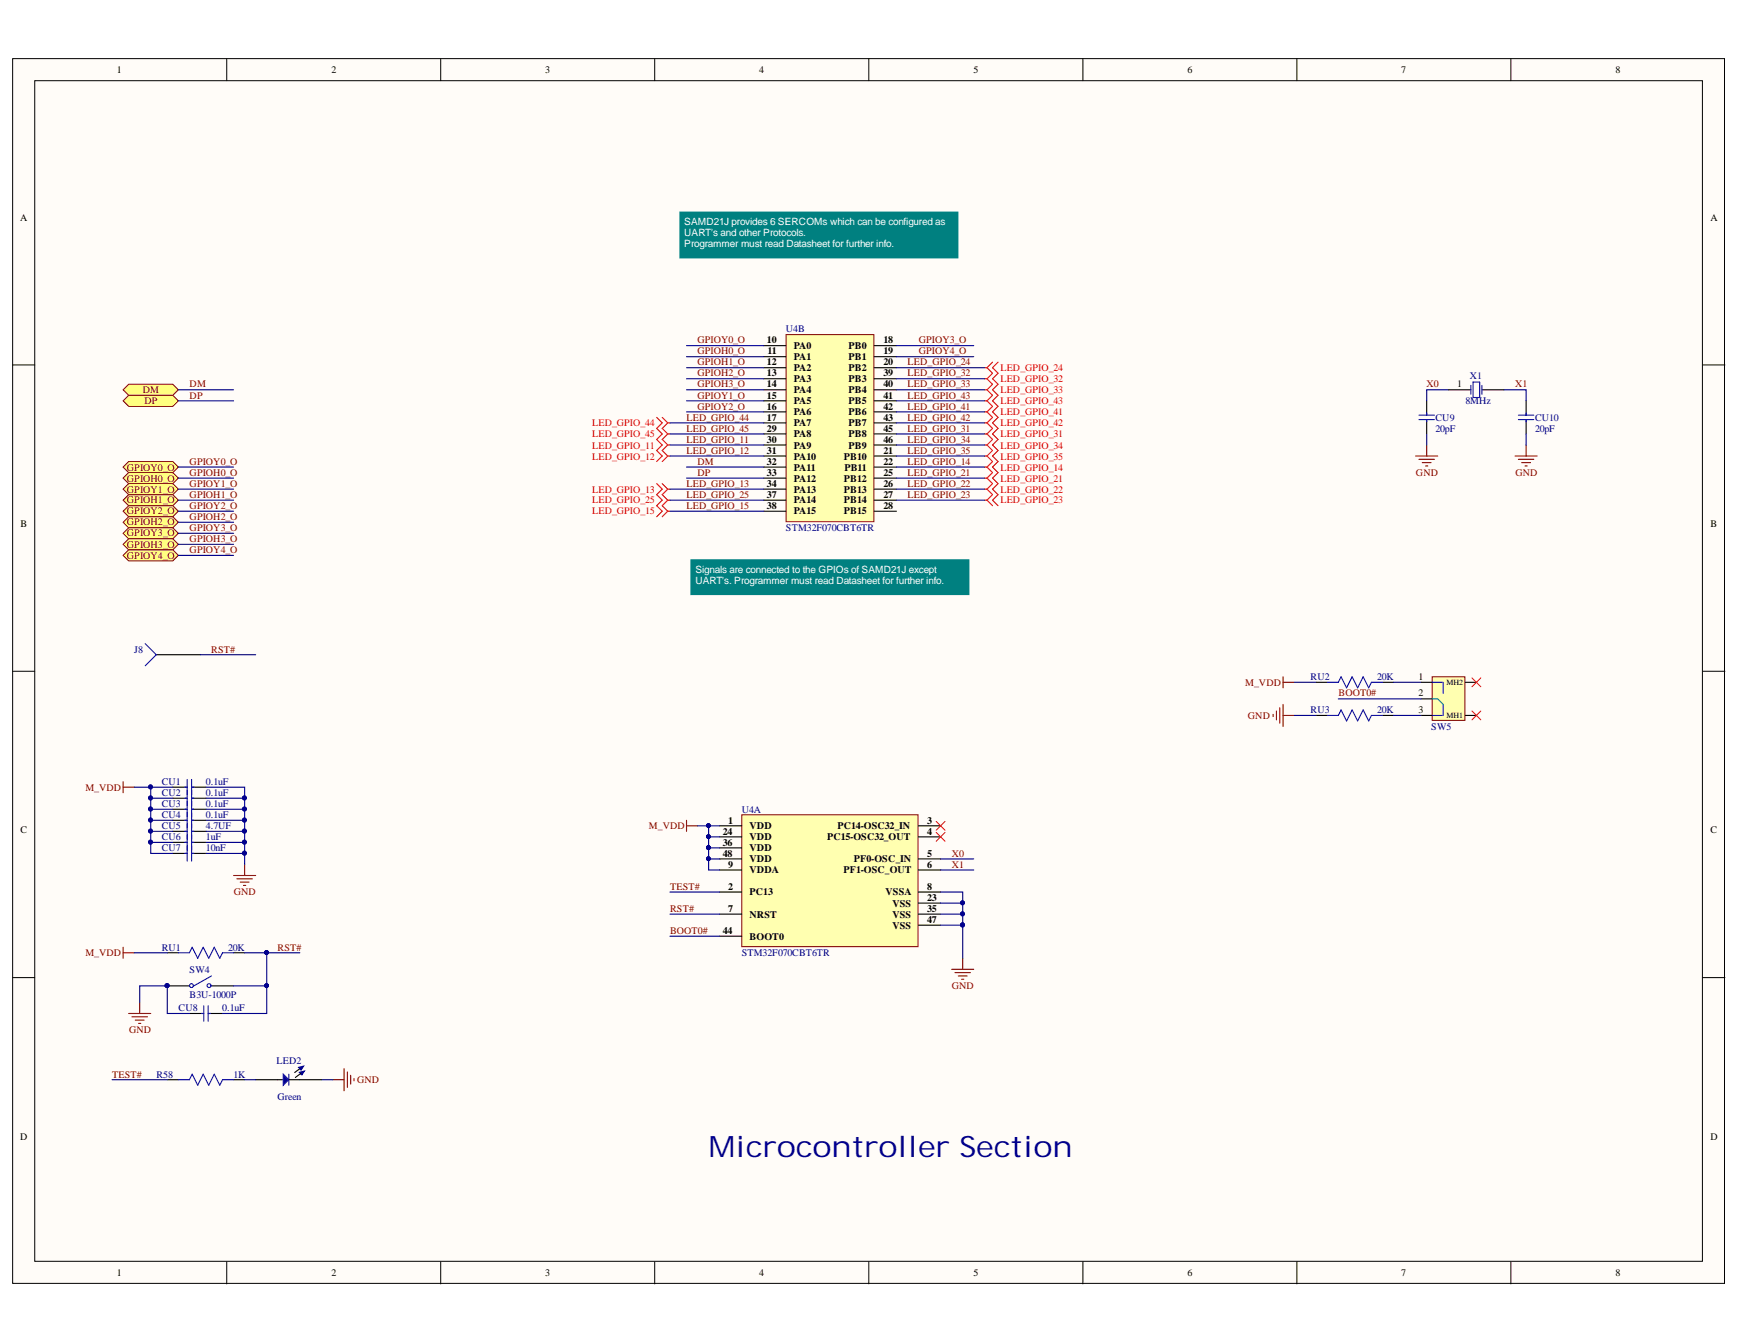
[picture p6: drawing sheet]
<svg xmlns="http://www.w3.org/2000/svg" width="279mm" height="216mm" viewBox="0 0 279 216" stroke-linecap="round" stroke-linejoin="round" font-family="sans-serif">
<defs><g id="words">
<text font-size="4.7" fill="#000080" x="113.8" y="185.8">Microcontroller Section</text>
<g font-size="1.6">
<text x="18.8" y="11.8">1</text>
<text x="53.2" y="11.8">2</text>
<text x="87.5" y="11.8">3</text>
<text x="121.9" y="11.8">4</text>
<text x="156.3" y="11.8">5</text>
<text x="190.7" y="11.8">6</text>
<text x="225" y="11.8">7</text>
<text x="259.4" y="11.8">8</text>
<text x="3.2" y="35.4">A</text>
<text x="274.7" y="35.4">A</text>
<text x="123.2" y="55.1">10</text>
<text x="123.2" y="58.7">12</text>
<text x="123.2" y="56.9">11</text>
<text x="127.5" y="56.1">PA0</text>
<text x="127.5" y="57.8">PA1</text>
<text x="127.5" y="59.6">PA2</text>
<text x="136.3" y="56.1">PB0</text>
<text x="136.3" y="57.8">PB1</text>
<text x="136.3" y="59.6">PB2</text>
<text x="141.9" y="55.1">18</text>
<text x="141.9" y="56.9">19</text>
<text x="141.9" y="58.7">20</text>
<text x="123.2" y="60.5">13</text>
<text x="123.2" y="62.2">14</text>
<text x="123.2" y="64">15</text>
<text x="123.2" y="65.8">16</text>
<text x="127.5" y="61.4">PA3</text>
<text x="127.5" y="63.2">PA4</text>
<text x="127.5" y="65">PA5</text>
<text x="136.3" y="61.4">PB3</text>
<text x="136.3" y="63.2">PB4</text>
<text x="136.3" y="65">PB5</text>
<text x="141.9" y="60.5">39</text>
<text x="141.9" y="62.2">40</text>
<text x="141.9" y="64">41</text>
<text x="141.9" y="65.8">42</text>
<text x="234" y="62.2">1</text>
<text x="123.2" y="67.6">17</text>
<text x="123.2" y="69.3">29</text>
<text x="123.2" y="71.1">30</text>
<text x="127.5" y="66.7">PA6</text>
<text x="127.5" y="68.5">PA7</text>
<text x="127.5" y="70.3">PA8</text>
<text x="136.3" y="66.7">PB6</text>
<text x="136.3" y="68.5">PB7</text>
<text x="136.3" y="70.3">PB8</text>
<text x="141.9" y="67.6">43</text>
<text x="141.9" y="69.3">45</text>
<text x="141.9" y="71.1">46</text>
<text x="123.2" y="72.9">31</text>
<text x="123.2" y="74.7">32</text>
<text x="123.2" y="76.5">33</text>
<text x="127.5" y="72.1">PA9</text>
<text x="127.5" y="73.8">PA10</text>
<text x="127.5" y="75.6">PA11</text>
<text x="127.5" y="77.4">PA12</text>
<text x="135.5" y="73.8">PB10</text>
<text x="135.5" y="77.4">PB12</text>
<text x="135.6" y="75.6">PB11</text>
<text x="136.3" y="72.1">PB9</text>
<text x="141.9" y="72.9">21</text>
<text x="141.9" y="74.7">22</text>
<text x="141.9" y="76.5">25</text>
<text x="123.2" y="78.2">34</text>
<text x="123.2" y="80">37</text>
<text x="123.2" y="81.8">38</text>
<text x="127.5" y="79.2">PA13</text>
<text x="127.5" y="80.8">PA14</text>
<text x="127.5" y="82.6">PA15</text>
<text x="135.5" y="79.2">PB13</text>
<text x="135.5" y="80.8">PB14</text>
<text x="135.5" y="82.6">PB15</text>
<text x="141.9" y="78.2">26</text>
<text x="141.9" y="80">27</text>
<text x="141.9" y="81.8">28</text>
<text x="3.3" y="84.7">B</text>
<text x="274.7" y="84.7">B</text>
<text x="227.8" y="109.3">1</text>
<text x="227.8" y="111.9">2</text>
<text x="227.8" y="114.6">3</text>
<text x="3.3" y="133.9">C</text>
<text x="116.1" y="134.1">24</text>
<text x="116.1" y="135.9">36</text>
<text x="116.1" y="137.7">48</text>
<text x="116.9" y="132.3">1</text>
<text x="120.4" y="133.2">VDD</text>
<text x="120.4" y="135">VDD</text>
<text x="120.4" y="136.7">VDD</text>
<text x="132.8" y="135">PC15-OSC32_OUT</text>
<text x="134.5" y="133.2">PC14-OSC32_IN</text>
<text x="148.9" y="132.3">3</text>
<text x="148.9" y="134.1">4</text>
<text x="148.9" y="137.7">5</text>
<text x="274.7" y="133.9">C</text>
<text x="116.9" y="142.9">2</text>
<text x="116.9" y="139.4">9</text>
<text x="120.4" y="143.8">PC13</text>
<text x="120.4" y="140.3">VDDA</text>
<text x="120.4" y="138.5">VDD</text>
<text x="135.4" y="140.3">PF1-OSC_OUT</text>
<text x="137.1" y="138.5">PF0-OSC_IN</text>
<text x="142.2" y="143.8">VSSA</text>
<text x="148.9" y="139.4">6</text>
<text x="148.9" y="142.9">8</text>
<text x="116.9" y="146.5">7</text>
<text x="120.4" y="147.4">NRST</text>
<text x="143.3" y="145.6">VSS</text>
<text x="143.3" y="147.4">VSS</text>
<text x="143.3" y="149.2">VSS</text>
<text x="148.9" y="144.7">23</text>
<text x="148.9" y="146.5">35</text>
<text x="148.9" y="148.2">47</text>
<text x="116.1" y="150">44</text>
<text x="120.4" y="150.9">BOOT0</text>
<text x="3.2" y="183.1">D</text>
<text x="274.7" y="183.1">D</text>
<text x="18.8" y="205">1</text>
<text x="53.2" y="205">2</text>
<text x="87.5" y="205">3</text>
<text x="121.9" y="205">4</text>
<text x="156.3" y="205">5</text>
<text x="190.7" y="205">6</text>
<text x="225" y="205">7</text>
<text x="259.4" y="205">8</text>
</g>
<g font-size="1.6" fill="#fff">
<text x="109.9" y="36.2">SAMD21J provides 6 SERCOMs which can be configured as</text>
<text x="109.9" y="38">UART's and other Protocols.</text>
<text x="109.9" y="39.8">Programmer must read Datasheet for further info.</text>
<text x="111.7" y="92.1">Signals are connected to the GPIOs of SAMD21J except</text>
<text x="111.7" y="93.9">UART's. Programmer must read Datasheet for further info.</text>
</g>
<g font-size="1.6" fill="#000080">
<text x="126.2" y="53.4">U4B</text>
<text x="235.3" y="65">8MHz</text>
<text x="236" y="60.9">X1</text>
<text x="230.5" y="67.6">CU9</text>
<text x="230.5" y="69.3">20pF</text>
<text x="246.5" y="67.6">CU10</text>
<text x="246.5" y="69.3">20pF</text>
<text x="126.2" y="85.3">STM32F070CBT6TR</text>
<text x="21.6" y="104.9">J8</text>
<text x="210.5" y="109.3">RU2</text>
<text x="221.1" y="109.3">20K</text>
<text x="210.5" y="114.6">RU3</text>
<text x="221.1" y="114.6">20K</text>
<text x="229.8" y="117.2">SW5</text>
<text x="26" y="126.1">CU1</text>
<text x="26" y="127.9">CU2</text>
<text x="26" y="129.6">CU3</text>
<text x="26" y="131.4">CU4</text>
<text x="33.1" y="126.1">0.1uF</text>
<text x="33.1" y="127.9">0.1uF</text>
<text x="33.1" y="129.6">0.1uF</text>
<text x="33.1" y="131.4">0.1uF</text>
<text x="119.1" y="130.6">U4A</text>
<text x="26" y="133.2">CU5</text>
<text x="26" y="135">CU6</text>
<text x="26" y="136.7">CU7</text>
<text x="33.1" y="133.2">4.7UF</text>
<text x="33.1" y="135">1uF</text>
<text x="33.1" y="136.7">10nF</text>
<text x="26" y="152.7">RU1</text>
<text x="36.6" y="152.7">20K</text>
<text x="119.1" y="153.6">STM32F070CBT6TR</text>
<text x="30.5" y="156.3">SW4</text>
<text x="30.5" y="160.3">B3U-1000P</text>
<text x="28.7" y="162.4">CU8</text>
<text x="35.7" y="162.4">0.1uF</text>
<text x="25.1" y="173.1">R58</text>
<text x="37.5" y="173.1">1K</text>
<text x="44.4" y="170.9">LED2</text>
<text x="44.6" y="176.7">Green</text>
</g>
<g font-size="1.6" fill="#800000">
<text x="112" y="56.9">GPIOH0_O</text>
<text x="112" y="55.1">GPIOY0_O</text>
<text x="112" y="58.7">GPIOH1_O</text>
<text x="145.7" y="58.7">LED_GPIO_24</text>
<text x="147.5" y="55.1">GPIOY3_O</text>
<text x="147.5" y="56.9">GPIOY4_O</text>
<text x="22.9" y="63.2">DM</text>
<text x="23.2" y="65">DP</text>
<text x="30.5" y="64">DP</text>
<text x="30.5" y="62.2">DM</text>
<text x="112" y="60.5">GPIOH2_O</text>
<text x="112" y="62.2">GPIOH3_O</text>
<text x="112" y="64">GPIOY1_O</text>
<text x="112" y="65.8">GPIOY2_O</text>
<text x="145.7" y="60.5">LED_GPIO_32</text>
<text x="145.7" y="62.2">LED_GPIO_33</text>
<text x="145.7" y="64">LED_GPIO_43</text>
<text x="145.7" y="65.8">LED_GPIO_41</text>
<text x="229.1" y="62.2">X0</text>
<text x="243.3" y="62.2">X1</text>
<text x="110.2" y="71.1">LED_GPIO_11</text>
<text x="110.2" y="67.6">LED_GPIO_44</text>
<text x="110.2" y="69.3">LED_GPIO_45</text>
<text x="145.7" y="69.3">LED_GPIO_31</text>
<text x="145.7" y="71.1">LED_GPIO_34</text>
<text x="145.7" y="67.6">LED_GPIO_42</text>
<text x="20.4" y="75.6">GPIOY0_O</text>
<text x="20.4" y="77.4">GPIOH0_O</text>
<text x="30.5" y="76.5">GPIOH0_O</text>
<text x="30.5" y="74.7">GPIOY0_O</text>
<text x="110.2" y="72.9">LED_GPIO_12</text>
<text x="112" y="74.7">DM</text>
<text x="112" y="76.5">DP</text>
<text x="145.7" y="76.5">LED_GPIO_21</text>
<text x="145.7" y="74.7">LED_GPIO_14</text>
<text x="145.7" y="72.9">LED_GPIO_35</text>
<text x="227.4" y="76.5">GND</text>
<text x="243.4" y="76.5">GND</text>
<text x="20.4" y="79.2">GPIOY1_O</text>
<text x="20.4" y="80.8">GPIOH1_O</text>
<text x="20.4" y="82.6">GPIOY2_O</text>
<text x="30.5" y="78.2">GPIOY1_O</text>
<text x="30.5" y="80">GPIOH1_O</text>
<text x="30.5" y="81.8">GPIOY2_O</text>
<text x="30.5" y="83.6">GPIOH2_O</text>
<text x="110.2" y="78.2">LED_GPIO_13</text>
<text x="110.2" y="80">LED_GPIO_25</text>
<text x="110.2" y="81.8">LED_GPIO_15</text>
<text x="145.7" y="78.2">LED_GPIO_22</text>
<text x="145.7" y="80">LED_GPIO_23</text>
<text x="20.4" y="84.4">GPIOH2_O</text>
<text x="20.4" y="86.2">GPIOY3_O</text>
<text x="20.4" y="88">GPIOH3_O</text>
<text x="20.4" y="89.7">GPIOY4_O</text>
<text x="30.5" y="85.3">GPIOY3_O</text>
<text x="30.5" y="87.1">GPIOH3_O</text>
<text x="30.5" y="88.9">GPIOY4_O</text>
<text x="33.9" y="104.9">RST#</text>
<text x="200" y="110.2">M_VDD</text>
<text x="214.9" y="111.9">BOOT0#</text>
<text x="200.4" y="115.4">GND</text>
<text x="13.7" y="127">M_VDD</text>
<text x="104.2" y="133.2">M_VDD</text>
<text x="152.9" y="137.7">X0</text>
<text x="37.6" y="143.8">GND</text>
<text x="107.6" y="142.9">TEST#</text>
<text x="152.9" y="139.4">X1</text>
<text x="107.6" y="146.5">RST#</text>
<text x="13.7" y="153.6">M_VDD</text>
<text x="44.6" y="152.7">RST#</text>
<text x="107.6" y="150">BOOT0#</text>
<text x="152.9" y="158.9">GND</text>
<text x="20.7" y="166">GND</text>
<text x="18" y="173.1">TEST#</text>
<text x="57.4" y="173.9">GND</text>
</g>
<g font-size="1.6" fill="#f00">
<text x="160.6" y="59.6">LED_GPIO_24</text>
<text x="160.6" y="63.2">LED_GPIO_33</text>
<text x="160.6" y="61.4">LED_GPIO_32</text>
<text x="160.6" y="65">LED_GPIO_43</text>
<text x="95.1" y="70.3">LED_GPIO_45</text>
<text x="95.1" y="68.5">LED_GPIO_44</text>
<text x="160.6" y="70.3">LED_GPIO_31</text>
<text x="160.6" y="66.7">LED_GPIO_41</text>
<text x="160.6" y="68.5">LED_GPIO_42</text>
<text x="95.1" y="73.8">LED_GPIO_12</text>
<text x="95.1" y="72.1">LED_GPIO_11</text>
<text x="160.6" y="77.4">LED_GPIO_21</text>
<text x="160.6" y="72.1">LED_GPIO_34</text>
<text x="160.6" y="73.8">LED_GPIO_35</text>
<text x="160.6" y="75.6">LED_GPIO_14</text>
<text x="95.1" y="80.8">LED_GPIO_25</text>
<text x="95.1" y="79.2">LED_GPIO_13</text>
<text x="95.1" y="82.6">LED_GPIO_15</text>
<text x="160.6" y="79.2">LED_GPIO_22</text>
<text x="160.6" y="80.8">LED_GPIO_23</text>
</g>
<g font-size="1.3">
<text x="232.3" y="110">MH2</text>
<text x="232.3" y="115.3">MH1</text>
</g>
</g></defs>
<g fill="#fffcf8" stroke="#000" stroke-width=".16">
<path d="M2 9.4h274.9v196.8h-274.9z"/>
<path d="M5.6 13h267.8v189.6h-267.8z"/>
</g>
<g fill="none" stroke="#000" stroke-width=".16">
<path d="M36.4 9.4v3.6M70.8 9.4v3.6M105.1 9.4v3.6M139.5 9.4v3.6M173.9 9.4v3.6M208.2 9.4v3.6M242.6 9.4v3.6M2 58.6h3.6M273.4 58.6h3.6M2 107.8h3.6M273.4 107.8h3.6M2 157h3.6"/>
<path d="M273.4 157h3.6M36.4 202.7v3.6M70.8 202.7v3.6M105.1 202.7v3.6M139.5 202.7v3.6M173.9 202.7v3.6M208.2 202.7v3.6M242.6 202.7v3.6"/>
</g>
<g fill="#ffff80" stroke="#800000" stroke-width=".16">
<path d="M19.8 75l.9-.9h7.1l.8 .9-.8 .9h-7.1z" fill-rule="evenodd"/>
<path d="M19.8 76.8l.9-.9h7.1l.8 .9-.8 .9h-7.1z" fill-rule="evenodd"/>
<path d="M19.8 78.6l.9-.9h7.1l.8 .9-.8 .9h-7.1z" fill-rule="evenodd"/>
<path d="M19.8 80.3l.9-.8h7.1l.8 .8-.8 .9h-7.1z" fill-rule="evenodd"/>
<path d="M19.8 82.1l.9-.9h7.1l.8 .9-.8 .9h-7.1z" fill-rule="evenodd"/>
<path d="M19.8 83.9l.9-.9h7.1l.8 .9-.8 .9h-7.1z" fill-rule="evenodd"/>
<path d="M19.8 85.7l.9-.9h7.1l.8 .9-.8 .9h-7.1z" fill-rule="evenodd"/>
<path d="M19.8 87.4l.9-.8h7.1l.8 .8-.8 .9h-7.1z" fill-rule="evenodd"/>
<path d="M19.8 89.2l.9-.9h7.1l.8 .9-.8 .9h-7.1z" fill-rule="evenodd"/>
</g>
<g fill="none" stroke="#800000" stroke-width=".18">
<path d="M227.3 73.3h3.6M227.8 73.8h2.5M228.4 74.3h1.4M228.9 74.9h.4M229.1 71.5v1.8M243.3 73.3h3.5M243.8 73.8h2.5M244.3 74.3h1.5M244.9 74.9h.3M245.1 71.5v1.8M110.2 131.8v1.7M110.2 132.7h1.8"/>
<path d="M152.8 155.7h3.6M153.3 156.2h2.5M153.9 156.8h1.4M154.4 157.3h.4M154.6 153.9v1.8"/>
</g>
<g fill="none" stroke="#f00" stroke-width=".18">
<path d="M158.1 59.1h.4M158.5 59.1l.9 .9-.9 .8M159.4 58.2l-.9 .9M160.3 58.2l-.9 .9 .9 .9-.9 .8 .9 .9-.9 .9 .9 .9-.9 .9 .9 .9-.9 .9 .9 .8-.9 .9 .9 .9-.9 .9 .9 .9-.9 .9 .9 .9-.9 .9 .9 .8-.9 .9 .9 .9-.9 .9 .9 .9-.9 .9 .9 .9-.9 .8 .9 .9M105.4 77.7l.9 .9-.9 .9 .9 .8-.9 .9 .9 .9-.9 .9M105.4 67l.9 .9-.9 .9 .9 .9-.9 .9 .9 .9-.9 .9 .9 .9-.9 .8M106.3 77.7l.9 .9M106.3 67l.9 .9M107.2 78.6h.4M107.2 78.6l-.9 .9 .9 .8M107.2 69.7h.4M107.2 71.5h.4"/>
<path d="M107.2 73.3h.4M107.2 73.3l-.9 .8M107.2 71.5l-.9 .9 .9 .9M107.2 69.7l-.9 .9 .9 .9M107.2 67.9l-.9 .9 .9 .9M107.2 67.9h.4M158.1 76.8h.4M158.1 78.6h.4M158.1 69.7h.4M158.1 62.6h.4M158.1 71.5h.4M158.1 73.3h.4"/>
<path d="M158.1 66.2h.4M158.1 60.8h.4M158.1 75h.4M158.1 67.9h.4M158.1 64.4h.4M158.5 76.8l.9 .9-.9 .9M158.5 75l.9 .9-.9 .9M158.5 78.6l.9 .9-.9 .8M158.5 69.7l.9 .9-.9 .9M158.5 67.9l.9 .9-.9 .9M158.5 62.6l.9 .9-.9 .9M158.5 60.8l.9 .9-.9 .9"/>
<path d="M158.5 71.5l.9 .9-.9 .9M158.5 73.3l.9 .8-.9 .9M158.5 66.2l.9 .8-.9 .9M158.5 64.4l.9 .9-.9 .9M107.2 80.3h.4M107.2 80.3l-.9 .9 .9 .9M107.2 82.1l-.9 .9M107.2 82.1h.4M158.1 80.3h.4M158.5 80.3l.9 .9"/>
</g>
<path d="M41.1 173.4h4.4M48.2 173.4h3.5" fill="none" stroke="#000" stroke-width=".18"/>
<path d="M45.5 172.6l.9 .8-.9 .9z" fill="#0c0087"/>
<path d="M45.5 172.6l.9 .8-.9 .9z" fill="none" stroke="#00f" stroke-width=".18"/>
<path d="M46.4 172.6v1.7" fill="none" stroke="#11037f" stroke-width=".18"/>
<path d="M46.4 173.4h1.8M48.2 171.7l-.9 .6" fill="none" stroke="#000" stroke-width=".18"/>
<path d="M47.9 171.5l.9-.3-.4 .7z" fill-rule="evenodd" fill="#0c0087"/>
<path d="M47.9 171.5l.9-.3-.4 .7z" fill="none" stroke="#0c0087" stroke-width=".16"/>
<path d="M48.1 172.3l.8-.3-.4 .7z" fill="#0c0087"/>
<path d="M48.1 172.3l.8-.3-.4 .7z" fill="none" stroke="#0c0087" stroke-width=".16"/>
<path d="M25.1 105.2h7.1M26.9 173.4h1.7M37.5 173.4h1.8M48.3 172.5l-.9 .6" fill="none" stroke="#000" stroke-width=".18"/>
<path d="M23.3 103.4l1.8 1.8-1.8 1.7M28.6 173.4h1.8l.5-.8 .8 1.7 .9-1.7 .9 1.7 .9-1.7 .9 1.7 .4-.9h1.8" fill="none" stroke="#00f" stroke-width=".18"/>
<path d="M53.5 173.4h1.7M55.2 171.7v3.5M55.8 172.2v2.5M56.3 172.7v1.5M56.8 173.3v.3" fill="none" stroke="#800000" stroke-width=".18"/>
<g fill="#ffff80" stroke="#800000" stroke-width=".16">
<path d="M19.8 64.4l.9-.9h7.1l.8 .9-.8 .9h-7.1z" fill-rule="evenodd"/>
<path d="M19.8 62.6l.9-.9h7.1l.8 .9-.8 .9h-7.1z" fill-rule="evenodd"/>
</g>
<g fill="#008080" stroke="#008080" stroke-width=".53">
<path d="M111.1 90.1h44.3v5.2h-44.3z"/>
<path d="M109.4 34.2h44.2v7h-44.2z"/>
</g>
<path d="M119.1 130.9h28.3v21.2h-28.3z" fill="#ffffb0" stroke="#800000" stroke-width=".16"/>
<g fill="none" stroke="#000" stroke-width=".18">
<path d="M115.6 132.7h3.5M115.6 134.4h3.5M115.6 138h3.5M115.6 139.8h3.5M115.6 136.2h3.5M147.5 132.7h3.5M147.5 134.4h3.5M147.5 138h3.5M147.5 139.8h3.5M115.6 143.3h3.5M115.6 146.8h3.5M115.6 150.4h3.5"/>
<path d="M147.5 143.3h3.5M147.5 146.8h3.5M147.5 145.1h3.5M147.5 148.6h3.5"/>
</g>
<path d="M126.2 53.7h14.1v30.1h-14.1z" fill="#ffffb0" stroke="#800000" stroke-width=".16"/>
<g fill="none" stroke="#000" stroke-width=".18">
<path d="M122.7 55.5h3.5M122.7 57.3h3.5M122.7 59.1h3.5M140.4 55.5h3.5M140.4 57.3h3.5M140.4 59.1h3.5M122.7 60.8h3.5M122.7 62.6h3.5M122.7 64.4h3.5M122.7 66.2h3.5M122.7 67.9h3.5M122.7 73.3h3.5"/>
<path d="M122.7 75h3.5M122.7 76.8h3.5M122.7 78.6h3.5M122.7 69.7h3.5M122.7 71.5h3.5M140.4 60.8h3.5M140.4 62.6h3.5M140.4 64.4h3.5M140.4 66.2h3.5M140.4 67.9h3.5M140.4 73.3h3.5M140.4 75h3.5"/>
<path d="M140.4 76.8h3.5M140.4 78.6h3.5M140.4 69.7h3.5M140.4 71.5h3.5M229.1 64.4v2.3M229.1 67.4v2.3M245.1 64.4v2.3M245.1 67.4v2.3M122.7 80.3h3.5M122.7 82.1h3.5M140.4 80.3h3.5M140.4 82.1h3.5"/>
<path d="M27.8 126.5h2.3M27.8 128.2h2.3M27.8 130h2.3M27.8 131.8h2.3M27.8 133.5h2.3M27.8 135.3h2.3M27.8 137.1h2.3M30.8 126.5h2.3M30.8 128.2h2.3M30.8 130h2.3M30.8 131.8h2.3M30.8 133.5h2.3"/>
<path d="M30.8 135.3h2.3M30.8 137.1h2.3M26.9 153.1h1.7M26.9 158.4h3.5M34 158.4h3.5M37.5 153.1h1.8M30.4 162.8h2.3M33.4 162.8h2.3"/>
</g>
<g fill="none" stroke="#00f" stroke-width=".18">
<path d="M227.8 66.7h2.5M227.8 67.4h2.5M229.1 66.3v.4M229.1 67.4v.4M243.8 66.7h2.5M243.8 67.4h2.5M245.1 66.3v.4M245.1 67.4v.4M29.7 126.5h.4M29.7 128.2h.4M29.7 130h.4M29.7 131.8h.4"/>
<path d="M29.7 133.5h.4M29.7 135.3h.4M29.7 137.1h.4M30.1 125.2v13.1M30.8 125.2v13.1M30.8 126.5h.3M30.8 128.2h.3M30.8 130h.3M30.8 131.8h.3M30.8 133.5h.3M30.8 135.3h.3M30.8 137.1h.3"/>
<path d="M28.6 153.1h1.8l.5-.9 .8 1.7 .9-1.7 .9 1.7 .9-1.7 .9 1.7 .4-.8h1.8M34 156.8l-2.9 1.6M32.4 162.8h.3M32.7 161.6v2.4M33.4 161.6v2.4M33.4 162.8h.4"/>
<circle cx="30.7" cy="158.3" r=".31"/>
<circle cx="33.6" cy="158.3" r=".31"/>
</g>
<g fill="none" stroke="#800000" stroke-width=".18">
<path d="M19.8 125.6v1.7M19.8 126.5h1.7M39.3 138.9v1.7M19.8 152.2v1.7M19.8 153.1h1.7M37.5 140.6h3.6M38 141.2h2.5M38.6 141.7h1.4M39.1 142.2h.4M20.7 162.8h3.5M21.2 163.3h2.5M21.7 163.9h1.4"/>
<path d="M22.3 164.4h.3M22.4 161v1.8"/>
</g>
<circle cx="26.8" cy="158.3" r=".31" fill="#000080" stroke="#000080" stroke-width=".16"/>
<path d="M150.3 132l1.4 1.4M150.3 133.7l1.4 1.4M151.7 132l-1.4 1.4M151.7 133.7l-1.4 1.4" fill="none" stroke="#f00" stroke-width=".16"/>
<path d="M230 108.7h5.2v7h-5.2z" fill="#ffffb0" stroke="#800000" stroke-width=".16"/>
<path d="M236.2 61.9v1.4M236.5 61.4h1.1v2.5h-1.1zM238 61.9v1.4M213.1 114.9h1.8l.4-.9 .9 1.8 .9-1.8 .9 1.8 .9-1.8 .9 1.8 .4-.9h1.8M213.1 109.6h1.8l.4-.9 .9 1.8 .9-1.8 .9 1.8 .9-1.8 .9 1.8 .4-.9h1.8M230 114.9h1.6M230 109.6h1.6M231.7 109.6v1.8M231.7 113.2v1.7" fill="none" stroke="#00f" stroke-width=".18"/>
<path d="M232.6 62.6h3.6M238 62.6h3.5M211.3 109.6h1.8M211.3 114.9h1.8M222 109.6h1.8M222 114.9h1.8M228.2 109.6h1.8M228.2 112.3h1.8M228.2 114.9h1.8M235.3 109.6h1.8M235.3 114.9h1.8" fill="none" stroke="#000" stroke-width=".18"/>
<path d="M230 112.3h.9l.8 .9" fill="none" stroke="#00a36e" stroke-width=".18"/>
<path d="M236.4 114.2l1.4 1.4M236.4 108.9l1.4 1.4M237.8 114.2l-1.4 1.4M237.8 108.9l-1.4 1.4" fill="none" stroke="#f00" stroke-width=".16"/>
<g fill="none" stroke="#000080" stroke-width=".18">
<path d="M110.2 59.1h12.5M110.2 55.5h12.5M110.2 57.3h12.5M143.9 59.1h14.2M143.9 55.5h12.5M143.9 57.3h12.5M28.6 75h8.9M28.6 76.8h8.9M28.6 78.6h8.9M28.6 64.4h8.9M28.6 62.6h8.9M107.6 78.6h15.1"/>
<path d="M107.6 71.5h15.1M107.6 73.3h15.1M107.6 67.9h15.1M107.6 69.7h15.1M110.2 75h12.5M110.2 76.8h12.5M110.2 64.4h12.5M110.2 62.6h12.5M110.2 60.8h12.5M110.2 66.2h12.5M143.9 75h14.2M143.9 76.8h14.2"/>
<path d="M143.9 78.6h14.2M143.9 71.5h14.2M143.9 73.3h14.2M143.9 67.9h14.2M143.9 69.7h14.2M143.9 64.4h14.2M143.9 62.6h14.2M143.9 60.8h14.2M143.9 66.2h14.2M229.1 69.7v1.8M232.6 62.6h-3.5v1.8M241.5 62.6h3.6v1.8"/>
<path d="M245.1 69.7v1.8M28.6 80.3h8.9M28.6 82.1h8.9M28.6 83.9h8.9M28.6 85.7h8.9M28.6 87.4h8.9M28.6 89.2h8.9M107.6 80.3h15.1M107.6 82.1h15.1M143.9 80.3h14.2M32.2 105.2h8.9M207.8 114.9h3.5"/>
<path d="M207.8 109.6h3.5M214.9 112.3h13.3M223.8 114.9h4.4M223.8 109.6h4.4M21.5 126.5h6.3M24.2 126.5v1.7h3.6M24.2 128.2v1.8h3.6M24.2 130v1.8h3.6M24.2 131.8v1.7h3.6M24.2 133.5v1.8h3.6M24.2 135.3v1.8h3.6M33.1 137.1h6.2v1.8"/>
<path d="M33.1 126.5h6.2v7M33.1 133.5h6.2v1.8h-6.2M33.1 131.8h6.2M33.1 130h6.2M33.1 128.2h6.2M39.3 135.3v1.8M112 132.7h1.8M113.8 138v1.8h1.8M113.8 136.2v1.8h1.8M113.8 134.4h1.8M113.8 136.2h1.8M115.6 132.7h-1.8v3.5"/>
<path d="M151 138h5.4M151 139.8h5.4M21.5 153.1h5.4M39.3 153.1h8.9M42.8 153.1v5.3h-5.3M42.8 158.4v4.4h-7.1M107.6 146.8h8M107.6 150.4h8M107.6 143.3h8M151 146.8h3.6v1.8M151 143.3h3.6v3.5M151 145.1h3.6"/>
<path d="M151 148.6h3.6M154.6 148.6v5.3M18 173.4h8.9M22.4 161v-2.6h4.5v4.4h3.5M39.3 173.4h1.8M51.7 173.4h1.8"/>
</g>
<g fill="#000080" stroke="#000080" stroke-width=".16">
<circle cx="154.6" cy="146.8" r=".31"/>
<circle cx="154.6" cy="148.6" r=".31"/>
<circle cx="154.6" cy="145" r=".31"/>
<circle cx="113.8" cy="132.6" r=".31"/>
<circle cx="113.8" cy="134.4" r=".31"/>
<circle cx="113.8" cy="136.2" r=".31"/>
<circle cx="113.8" cy="137.9" r=".31"/>
<circle cx="24.2" cy="128.2" r=".31"/>
<circle cx="24.2" cy="126.4" r=".31"/>
<circle cx="24.2" cy="130" r=".31"/>
<circle cx="24.2" cy="131.7" r=".31"/>
<circle cx="24.2" cy="133.5" r=".31"/>
<circle cx="24.2" cy="135.3" r=".31"/>
<circle cx="39.3" cy="137" r=".31"/>
<circle cx="39.3" cy="135.3" r=".31"/>
<circle cx="39.3" cy="128.2" r=".31"/>
<circle cx="39.3" cy="130" r=".31"/>
<circle cx="39.3" cy="131.7" r=".31"/>
<circle cx="39.3" cy="133.5" r=".31"/>
<circle cx="42.8" cy="153" r=".31"/>
<circle cx="42.8" cy="158.3" r=".31"/>
<circle cx="26.8" cy="158.3" r=".31"/>
</g>
<path d="M204.4 114.8v.3M205 114.2v1.4M205.5 113.7v2.5M206 108.7v1.8M206 113.2v3.5M206 109.6h1.8M206 114.9h1.8" fill="none" stroke="#800000" stroke-width=".18"/>
<use href="#words"/>
</svg>
